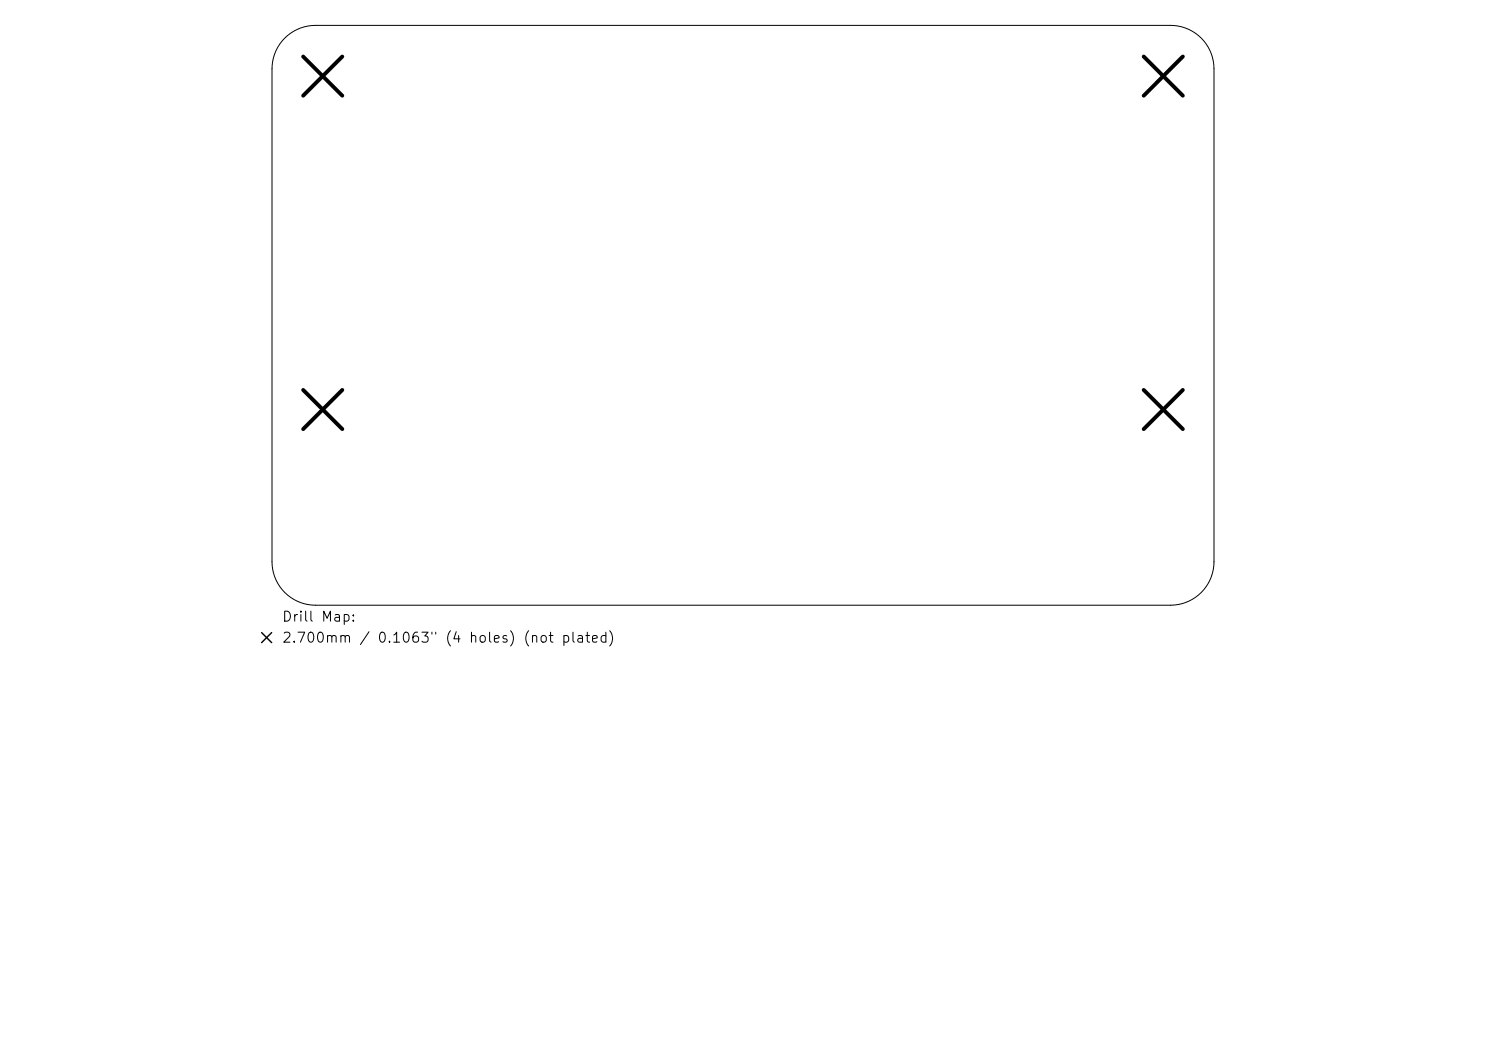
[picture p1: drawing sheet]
<svg xmlns="http://www.w3.org/2000/svg" width="297mm" height="210mm" viewBox="0 0 297 210" stroke-linecap="round" stroke-linejoin="round" font-family="sans-serif">
<defs><g id="words">
<g font-size="2">
<text x="56.2" y="124.7">Drill Map:</text>
<text x="56.2" y="128.9">2.700mm / 0.1063&quot; (4 holes) (not plated)</text>
</g>
</g></defs>
<path d="M56.9 7.6a8.7 8.7 0 0 1 6.2-2.5h170.8a8.7 8.7 0 0 1 8.7 8.7v98.4a8.7 8.7 0 0 1-8.7 8.7h-170.8a8.7 8.7 0 0 1-8.7-8.7v-98.4a8.7 8.7 0 0 1 2.5-6.2z" fill="none" stroke="#000" stroke-width=".2"/>
<path d="M60.6 11.3l7.8 7.8M68.4 11.3l-7.8 7.8M228.6 11.3l7.8 7.8M236.4 11.3l-7.8 7.8M60.6 77.9l7.8 7.8M68.4 77.9l-7.8 7.8M228.6 77.9l7.8 7.8M236.4 77.9l-7.8 7.8" fill="none" stroke="#000" stroke-width=".78"/>
<path d="M52.3 126.4l2 2M54.3 126.4l-2 2" fill="none" stroke="#000" stroke-width=".29"/>
<use href="#words"/>
</svg>
